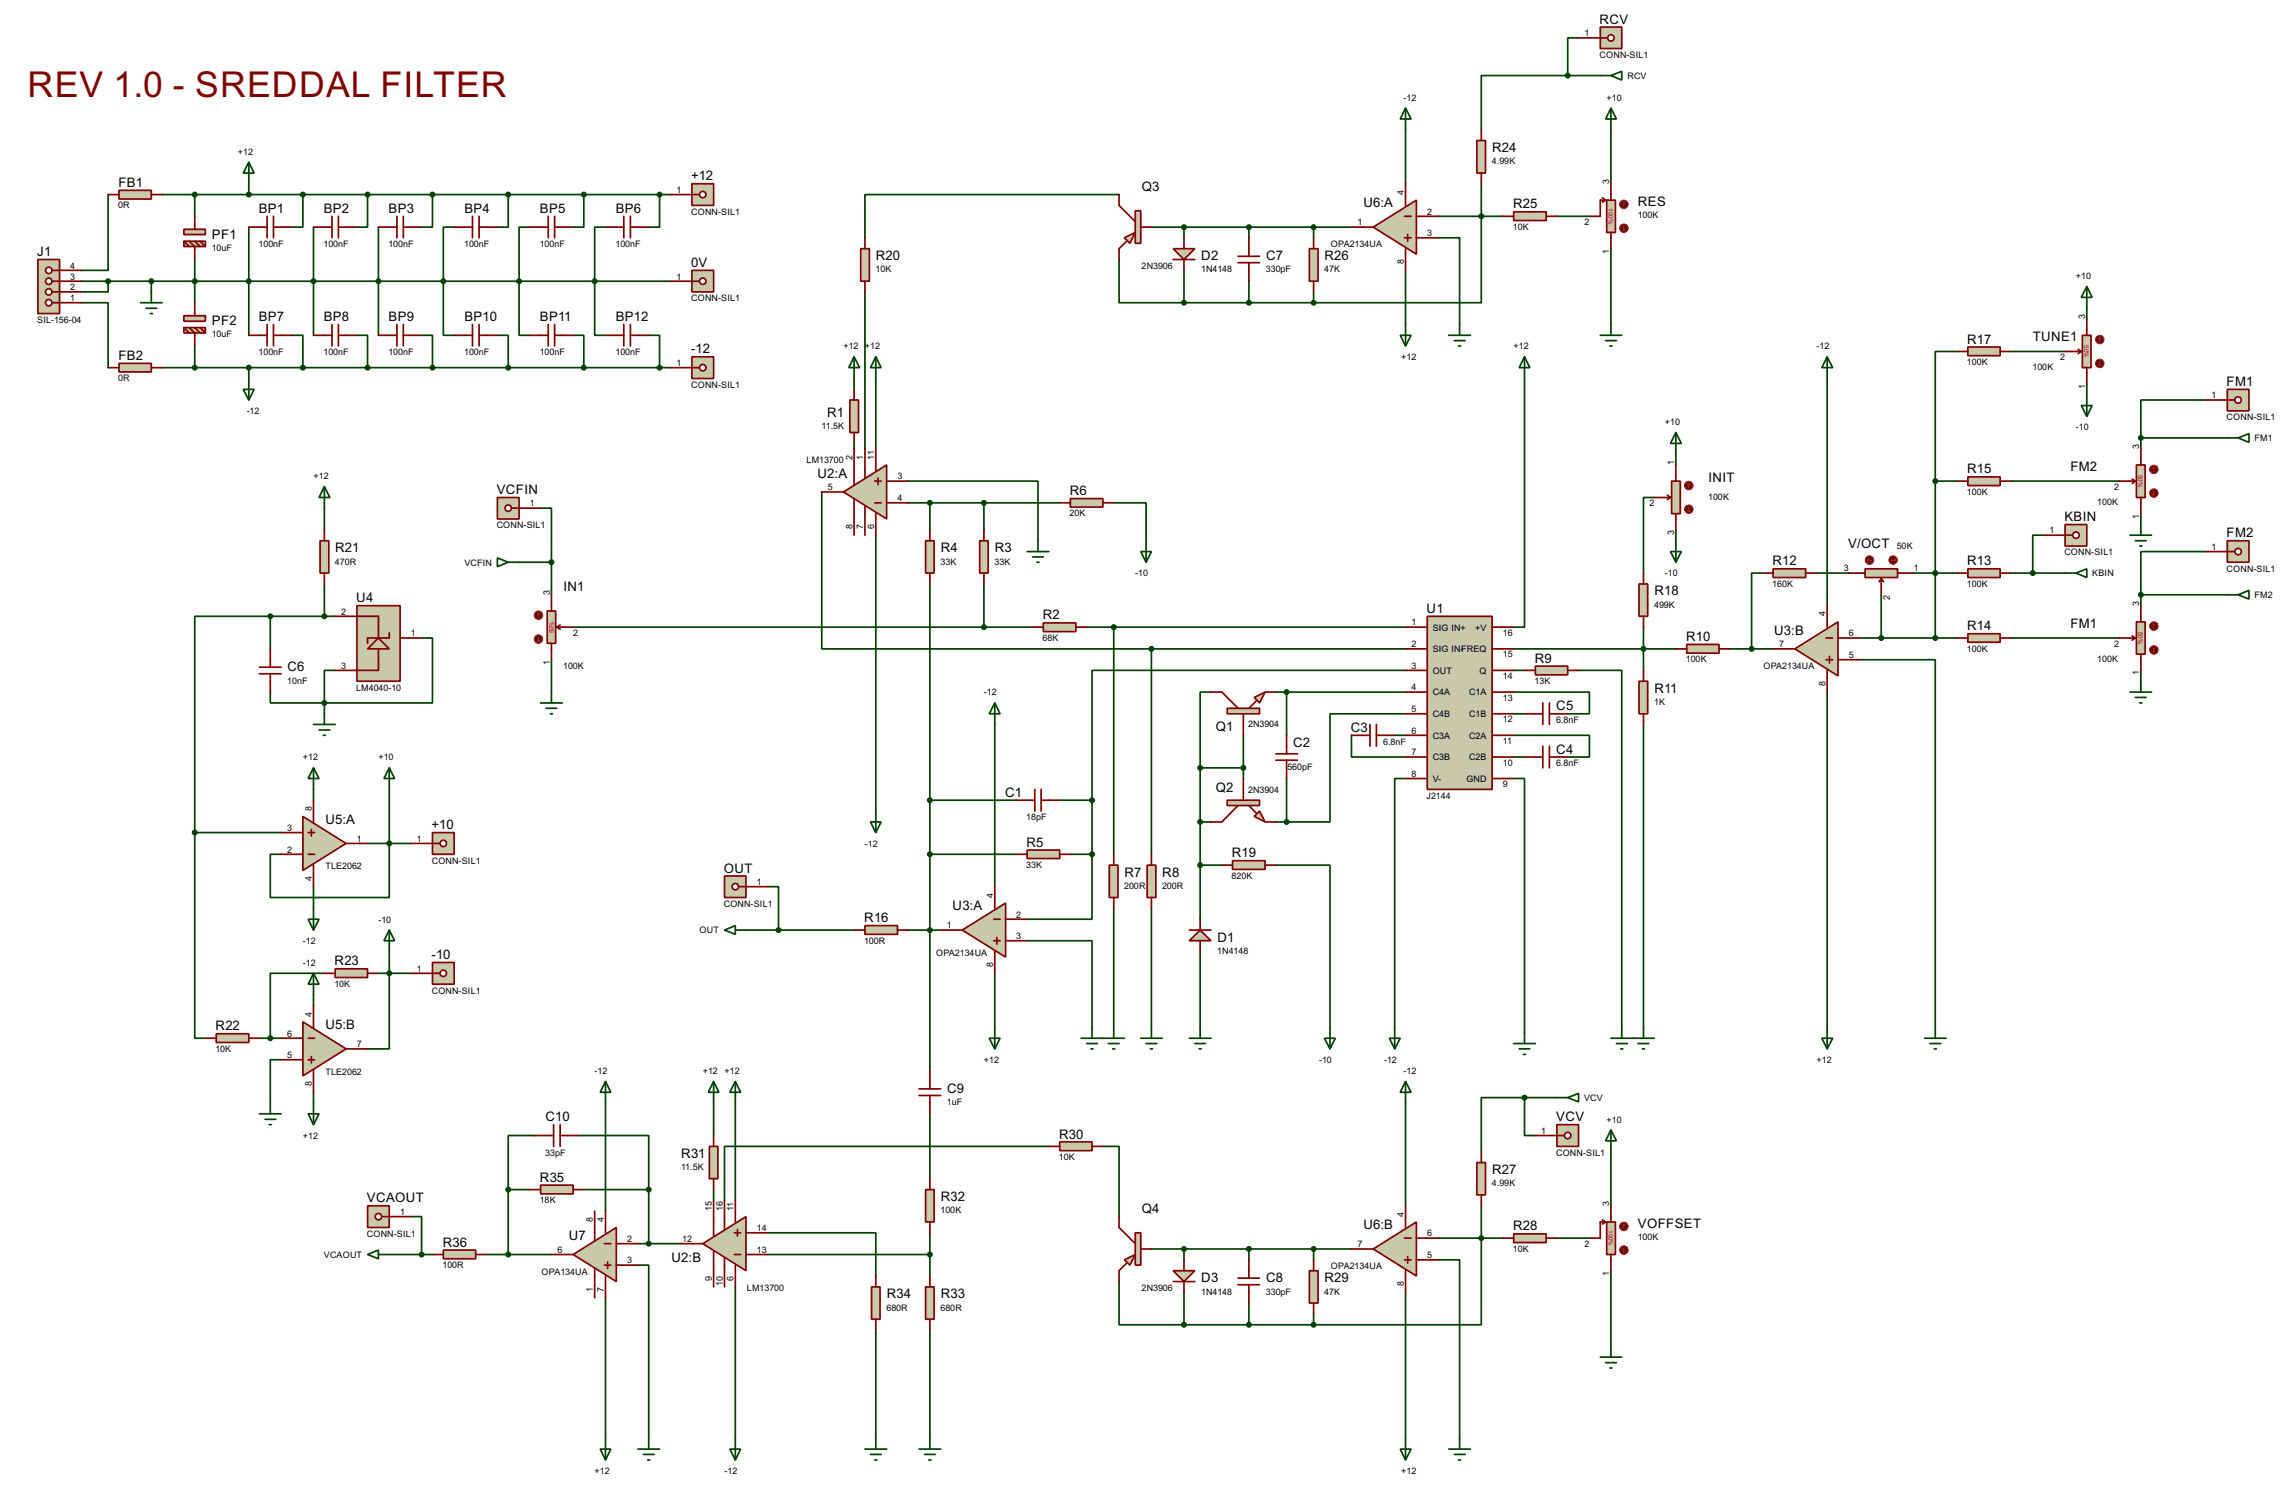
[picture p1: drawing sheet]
<svg xmlns="http://www.w3.org/2000/svg" width="539mm" height="351mm" viewBox="0 0 539 351" stroke-linecap="round" stroke-linejoin="round" font-family="sans-serif">
<defs><g id="words">
<text font-size="9.4" fill="#800000" x="6.5" y="22.9">REV 1.0 - SREDDAL FILTER</text>
<g font-size="3.5">
<text x="375.8" y="5.6">RCV</text>
<text x="350.6" y="35.7">R24</text>
<text x="27.8" y="43.9">FB1</text>
<text x="162.4" y="42.3">+12</text>
<text x="268.3" y="44.9">Q3</text>
<text x="60.8" y="50">BP1</text>
<text x="76.1" y="50">BP2</text>
<text x="91.3" y="50">BP3</text>
<text x="109.1" y="50">BP4</text>
<text x="126.9" y="50">BP5</text>
<text x="144.7" y="50">BP6</text>
<text x="320.3" y="48.7">U6:A</text>
<text x="355.5" y="49">R25</text>
<text x="384.8" y="48.4">RES</text>
<text x="49.8" y="56.1">PF1</text>
<text x="8.8" y="60.2">J1</text>
<text x="162.4" y="62.7">0V</text>
<text x="205.8" y="61.1">R20</text>
<text x="282.2" y="61.1">D2</text>
<text x="297.5" y="61.1">C7</text>
<text x="311.2" y="61.1">R26</text>
<text x="49.8" y="76.3">PF2</text>
<text x="60.8" y="75.4">BP7</text>
<text x="76.1" y="75.4">BP8</text>
<text x="91.3" y="75.4">BP9</text>
<text x="109.1" y="75.4">BP10</text>
<text x="126.9" y="75.4">BP11</text>
<text x="144.7" y="75.4">BP12</text>
<text x="162.4" y="83">-12</text>
<text x="462.2" y="80.7">R17</text>
<text x="477.6" y="80.2">TUNE1</text>
<text x="27.8" y="84.6">FB2</text>
<text x="523.1" y="90.7">FM1</text>
<text x="194.3" y="98">R1</text>
<text x="192.1" y="112.2">U2:A</text>
<text x="401.4" y="113.2">INIT</text>
<text x="462.2" y="111.2">R15</text>
<text x="486.4" y="110.7">FM2</text>
<text x="116.7" y="116.1">VCFIN</text>
<text x="251.3" y="116.3">R6</text>
<text x="485" y="122.4">KBIN</text>
<text x="78.8" y="129.7">R21</text>
<text x="221" y="129.7">R4</text>
<text x="233.7" y="129.7">R3</text>
<text x="434.2" y="128.7">V/OCT</text>
<text x="523.1" y="126.2">FM2</text>
<text x="416.4" y="132.8">R12</text>
<text x="462.2" y="132.8">R13</text>
<text x="83.7" y="141.5">U4</text>
<text x="132.4" y="138.9">IN1</text>
<text x="335.2" y="143.9">U1</text>
<text x="388.7" y="139.8">R18</text>
<text x="245" y="145.5">R2</text>
<text x="416.8" y="149.1">U3:B</text>
<text x="462.2" y="148.1">R14</text>
<text x="486.4" y="147.5">FM1</text>
<text x="360.6" y="155.7">R9</text>
<text x="396.1" y="150.6">R10</text>
<text x="67.6" y="157.7">C6</text>
<text x="365.6" y="166.9">C5</text>
<text x="388.7" y="162.7">R11</text>
<text x="285.6" y="171.6">Q1</text>
<text x="317.4" y="171.9">C3</text>
<text x="303.8" y="175.4">C2</text>
<text x="365.6" y="177">C4</text>
<text x="285.6" y="186">Q2</text>
<text x="236.1" y="187.2">C1</text>
<text x="76.5" y="193.5">U5:A</text>
<text x="101.4" y="194.7">+10</text>
<text x="241.2" y="198.9">R5</text>
<text x="289.4" y="201.4">R19</text>
<text x="170.1" y="205">OUT</text>
<text x="264.2" y="205.9">R7</text>
<text x="273.1" y="205.9">R8</text>
<text x="223.8" y="213.8">U3:A</text>
<text x="203.1" y="216.6">R16</text>
<text x="286" y="221.2">D1</text>
<text x="78.6" y="226.8">R23</text>
<text x="101.4" y="225.3">-10</text>
<text x="50.7" y="242">R22</text>
<text x="76.5" y="241.8">U5:B</text>
<text x="222.5" y="256.7">C9</text>
<text x="128.2" y="263.4">C10</text>
<text x="365.6" y="263.4">VCV</text>
<text x="248.8" y="267.4">R30</text>
<text x="160.1" y="272">R31</text>
<text x="350.6" y="275.8">R27</text>
<text x="126.9" y="277.6">R35</text>
<text x="86.2" y="282.4">VCAOUT</text>
<text x="221" y="282.1">R32</text>
<text x="268.3" y="285">Q4</text>
<text x="104" y="292.8">R36</text>
<text x="133.6" y="291.3">U7</text>
<text x="320.3" y="288.8">U6:B</text>
<text x="355.5" y="289">R28</text>
<text x="384.8" y="288.5">VOFFSET</text>
<text x="157.8" y="296.4">U2:B</text>
<text x="208.3" y="305">R34</text>
<text x="221" y="305">R33</text>
<text x="282.2" y="301.2">D3</text>
<text x="297.5" y="301.2">C8</text>
<text x="311.2" y="301.2">R29</text>
</g>
<g font-size="2.4">
<text x="372.3" y="8.5">1</text>
<text x="375.8" y="13.6">CONN-SIL1</text>
<text x="329.8" y="23.6">-12</text>
<text x="377.5" y="23.6">+10</text>
<text x="382.3" y="18.6">RCV</text>
<text x="55.9" y="36.3">+12</text>
<text x="350.5" y="38.6">4.99K</text>
<text x="158.9" y="45.3">1</text>
<text x="329.8" y="45.7" transform="rotate(-90 329.8 45.7)">4</text>
<text x="378.1" y="43.1" transform="rotate(-90 378.1 43.1)">3</text>
<text x="27.8" y="49">0R</text>
<text x="162.4" y="50.4">CONN-SIL1</text>
<text x="318.9" y="52.9">1</text>
<text x="335.3" y="50.4">2</text>
<text x="355.4" y="54">10K</text>
<text x="372.3" y="52.8">2</text>
<text x="384.8" y="51.3">100K</text>
<text x="49.8" y="58.9">10uF</text>
<text x="60.8" y="58.1">100nF</text>
<text x="76" y="58.1">100nF</text>
<text x="91.3" y="58.1">100nF</text>
<text x="109.1" y="58.1">100nF</text>
<text x="126.8" y="58.1">100nF</text>
<text x="144.6" y="58.1">100nF</text>
<text x="312.7" y="58.1">OPA2134UA</text>
<text x="335.3" y="55.4">3</text>
<text x="378.1" y="59.6" transform="rotate(-90 378.1 59.6)">1</text>
<text x="16.5" y="65.6">3</text>
<text x="16.5" y="63.1">4</text>
<text x="158.9" y="65.6">1</text>
<text x="205.7" y="64">10K</text>
<text x="268.2" y="63.1">2N3906</text>
<text x="282.2" y="64">1N4148</text>
<text x="297.4" y="64">330pF</text>
<text x="311.1" y="64">47K</text>
<text x="329.8" y="62.1" transform="rotate(-90 329.8 62.1)">8</text>
<text x="487.7" y="65.6">+10</text>
<text x="16.5" y="70.7">1</text>
<text x="16.5" y="68.1">2</text>
<text x="162.4" y="70.8">CONN-SIL1</text>
<text x="8.7" y="75.8">SIL-156-04</text>
<text x="489.9" y="74.9" transform="rotate(-90 489.9 74.9)">3</text>
<text x="49.8" y="79.3">10uF</text>
<text x="60.8" y="83.5">100nF</text>
<text x="76" y="83.5">100nF</text>
<text x="91.3" y="83.5">100nF</text>
<text x="109.1" y="83.5">100nF</text>
<text x="126.8" y="83.5">100nF</text>
<text x="144.6" y="83.5">100nF</text>
<text x="198.2" y="82.1">+12 +12</text>
<text x="355.6" y="82.1">+12</text>
<text x="426.8" y="82.1">-12</text>
<text x="27.8" y="89.6">0R</text>
<text x="158.9" y="86">1</text>
<text x="329.2" y="84.6">+12</text>
<text x="462.1" y="85.7">100K</text>
<text x="477.5" y="86.9">100K</text>
<text x="484" y="84.6">2</text>
<text x="162.4" y="91.1">CONN-SIL1</text>
<text x="489.9" y="91.3" transform="rotate(-90 489.9 91.3)">1</text>
<text x="519.6" y="93.6">1</text>
<text x="58" y="97.3">-12</text>
<text x="193" y="100.9">11.5K</text>
<text x="391.2" y="99.9">+10</text>
<text x="487.7" y="101.1">-10</text>
<text x="523.1" y="98.7">CONN-SIL1</text>
<text x="200.3" y="108" transform="rotate(-90 200.3 108)">2</text>
<text x="202.8" y="108" transform="rotate(-90 202.8 108)">1</text>
<text x="205.3" y="108" transform="rotate(-90 205.3 108)">11</text>
<text x="502.6" y="105.4" transform="rotate(-90 502.6 105.4)">3</text>
<text x="529.6" y="103.7">FM1</text>
<text x="73.7" y="112.6">+12</text>
<text x="189.5" y="108.9">LM13700</text>
<text x="210.9" y="112.6">3</text>
<text x="393.3" y="109.2" transform="rotate(-90 393.3 109.2)">1</text>
<text x="124.5" y="119">1</text>
<text x="194.5" y="115.1">5</text>
<text x="210.9" y="117.7">4</text>
<text x="387.5" y="118.9">2</text>
<text x="401.3" y="117.4">100K</text>
<text x="462.1" y="116.3">100K</text>
<text x="492.7" y="118.6">100K</text>
<text x="496.7" y="115">2</text>
<text x="116.7" y="124.1">CONN-SIL1</text>
<text x="200.3" y="124.4" transform="rotate(-90 200.3 124.4)">8</text>
<text x="202.8" y="124.4" transform="rotate(-90 202.8 124.4)">7</text>
<text x="205.4" y="124.3" transform="rotate(-90 205.4 124.3)">6</text>
<text x="251.3" y="121.3">20K</text>
<text x="393.3" y="125.6" transform="rotate(-90 393.3 125.6)">3</text>
<text x="481.5" y="125.3">1</text>
<text x="502.6" y="121.8" transform="rotate(-90 502.6 121.8)">1</text>
<text x="445.6" y="129.1">50K</text>
<text x="485" y="130.5">CONN-SIL1</text>
<text x="519.6" y="129.1">1</text>
<text x="78.7" y="132.6">470R</text>
<text x="109.1" y="132.9">VCFIN</text>
<text x="221" y="132.6">33K</text>
<text x="233.7" y="132.6">33K</text>
<text x="266.7" y="135.4">-10</text>
<text x="391.2" y="135.4">-10</text>
<text x="416.4" y="137.9">160K</text>
<text x="433.2" y="134.2">3</text>
<text x="449.6" y="134.2">1</text>
<text x="462.1" y="137.9">100K</text>
<text x="491.5" y="135.4">KBIN</text>
<text x="523.1" y="134.3">CONN-SIL1</text>
<text x="129.2" y="139.7" transform="rotate(-90 129.2 139.7)">3</text>
<text x="388.6" y="142.8">499K</text>
<text x="444" y="140.9" transform="rotate(-90 444 140.9)">2</text>
<text x="502.6" y="142.3" transform="rotate(-90 502.6 142.3)">3</text>
<text x="529.6" y="140.5">FM2</text>
<text x="80.2" y="144.4">2</text>
<text x="96.6" y="149.5">1</text>
<text x="134.7" y="149.3">2</text>
<text x="331.6" y="146.9">1</text>
<text x="336.6" y="148.1">SIG IN+</text>
<text x="346.6" y="148.1">+V</text>
<text x="353.1" y="149.3">16</text>
<text x="428.9" y="144.8" transform="rotate(-90 428.9 144.8)">4</text>
<text x="434.4" y="149.5">6</text>
<text x="244.9" y="150.6">68K</text>
<text x="331.6" y="152">2</text>
<text x="336.6" y="153.2">SIG IN-FREQ</text>
<text x="353.1" y="154.4">15</text>
<text x="396.1" y="155.6">100K</text>
<text x="418" y="152">7</text>
<text x="434.4" y="154.5">5</text>
<text x="462.1" y="153.1">100K</text>
<text x="492.7" y="155.5">100K</text>
<text x="496.7" y="151.9">2</text>
<text x="67.5" y="160.6">10nF</text>
<text x="80.2" y="157.1">3</text>
<text x="129.2" y="156.1" transform="rotate(-90 129.2 156.1)">1</text>
<text x="132.3" y="157.2">100K</text>
<text x="331.6" y="157.1">3</text>
<text x="336.6" y="158.3">OUT</text>
<text x="347.6" y="158.3">Q</text>
<text x="353.1" y="159.5">14</text>
<text x="360.5" y="160.7">13K</text>
<text x="414.3" y="157.2">OPA2134UA</text>
<text x="428.9" y="161.2" transform="rotate(-90 428.9 161.2)">8</text>
<text x="502.6" y="158.6" transform="rotate(-90 502.6 158.6)">1</text>
<text x="83.7" y="162.2">LM4040-10</text>
<text x="231.2" y="163.4">-12</text>
<text x="331.6" y="162.2">4</text>
<text x="331.6" y="167.2">5</text>
<text x="336.6" y="163.4">C4A</text>
<text x="345.1" y="163.4">C1A</text>
<text x="353.1" y="164.6">13</text>
<text x="388.6" y="165.6">1K</text>
<text x="293.2" y="170.7">2N3904</text>
<text x="331.6" y="172.3">6</text>
<text x="336.6" y="168.5">C4B</text>
<text x="336.6" y="173.5">C3A</text>
<text x="345.1" y="168.5">C1B</text>
<text x="345.1" y="173.5">C2A</text>
<text x="353.1" y="169.7">12</text>
<text x="365.6" y="169.9">6.8nF</text>
<text x="71.2" y="178.6">+12</text>
<text x="88.9" y="178.6">+10</text>
<text x="325" y="174.9">6.8nF</text>
<text x="331.6" y="177.4">7</text>
<text x="336.6" y="178.6">C3B</text>
<text x="345.1" y="178.6">C2B</text>
<text x="353.1" y="174.7">11</text>
<text x="353.1" y="179.8">10</text>
<text x="302.5" y="180.9">560pF</text>
<text x="331.6" y="182.5">8</text>
<text x="336.6" y="183.7">V-</text>
<text x="344.5" y="183.7">GND</text>
<text x="353.1" y="184.9">9</text>
<text x="365.6" y="180">6.8nF</text>
<text x="73.2" y="190.5" transform="rotate(-90 73.2 190.5)">8</text>
<text x="293.2" y="186.4">2N3904</text>
<text x="335.1" y="187.6">J2144</text>
<text x="67.5" y="195.2">3</text>
<text x="83.9" y="197.7">1</text>
<text x="97.9" y="197.7">1</text>
<text x="241.1" y="192.7">18pF</text>
<text x="67.5" y="200.3">2</text>
<text x="101.4" y="202.8">CONN-SIL1</text>
<text x="203.2" y="198.9">-12</text>
<text x="241.1" y="203.9">33K</text>
<text x="73.3" y="206.9" transform="rotate(-90 73.3 206.9)">4</text>
<text x="76.4" y="204.1">TLE2062</text>
<text x="177.8" y="207.9">1</text>
<text x="264.1" y="208.8">200R</text>
<text x="273" y="208.8">200R</text>
<text x="289.4" y="206.4">820K</text>
<text x="170" y="213">CONN-SIL1</text>
<text x="233.3" y="210.8" transform="rotate(-90 233.3 210.8)">4</text>
<text x="238.8" y="215.5">2</text>
<text x="71.2" y="221.8">-12</text>
<text x="88.9" y="216.7">-10</text>
<text x="164.3" y="219.3">OUT</text>
<text x="203" y="221.7">100R</text>
<text x="222.4" y="218.1">1</text>
<text x="238.8" y="220.6">3</text>
<text x="71.2" y="226.9">-12</text>
<text x="219.9" y="224.5">OPA2134UA</text>
<text x="233.3" y="227.2" transform="rotate(-90 233.3 227.2)">8</text>
<text x="286" y="224.1">1N4148</text>
<text x="78.6" y="231.8">10K</text>
<text x="97.9" y="228.2">1</text>
<text x="101.4" y="233.4">CONN-SIL1</text>
<text x="73.2" y="238.8" transform="rotate(-90 73.2 238.8)">4</text>
<text x="67.5" y="243.5">6</text>
<text x="83.9" y="246">7</text>
<text x="50.6" y="247.1">10K</text>
<text x="67.5" y="248.5">5</text>
<text x="231.2" y="249.7">+12</text>
<text x="309.9" y="249.7">-10</text>
<text x="325.2" y="249.7">-12</text>
<text x="426.8" y="249.7">+12</text>
<text x="73.3" y="255.2" transform="rotate(-90 73.3 255.2)">8</text>
<text x="76.4" y="252.4">TLE2062</text>
<text x="139.7" y="252.3">-12</text>
<text x="165.1" y="252.3">+12 +12</text>
<text x="329.8" y="252.3">-12</text>
<text x="222.5" y="259.6">1uF</text>
<text x="372.1" y="258.6">VCV</text>
<text x="377.5" y="263.7">+10</text>
<text x="71.2" y="267.5">+12</text>
<text x="362.1" y="266.3">1</text>
<text x="128.1" y="271.5">33pF</text>
<text x="160" y="274.9">11.5K</text>
<text x="248.8" y="272.5">10K</text>
<text x="365.6" y="271.5">CONN-SIL1</text>
<text x="350.5" y="278.7">4.99K</text>
<text x="94" y="285.4">1</text>
<text x="126.8" y="282.6">18K</text>
<text x="139.3" y="287" transform="rotate(-90 139.3 287)">8</text>
<text x="141.8" y="287" transform="rotate(-90 141.8 287)">4</text>
<text x="167.3" y="284.5" transform="rotate(-90 167.3 284.5)">15</text>
<text x="169.8" y="284.5" transform="rotate(-90 169.8 284.5)">16</text>
<text x="172.4" y="284.5" transform="rotate(-90 172.4 284.5)">11</text>
<text x="221" y="285">100K</text>
<text x="329.8" y="285.8" transform="rotate(-90 329.8 285.8)">4</text>
<text x="378.1" y="283.2" transform="rotate(-90 378.1 283.2)">3</text>
<text x="86.2" y="290.5">CONN-SIL1</text>
<text x="147.4" y="291.7">2</text>
<text x="160.3" y="291.7">12</text>
<text x="177.8" y="289.2">14</text>
<text x="318.9" y="293">7</text>
<text x="335.3" y="290.4">6</text>
<text x="372.3" y="292.8">2</text>
<text x="384.8" y="291.4">100K</text>
<text x="76.1" y="295.5">VCAOUT</text>
<text x="104" y="297.9">100R</text>
<text x="127.2" y="299.4">OPA134UA</text>
<text x="131" y="294.3">6</text>
<text x="147.4" y="296.8">3</text>
<text x="177.8" y="294.3">13</text>
<text x="312.7" y="298.1">OPA2134UA</text>
<text x="335.3" y="295.5">5</text>
<text x="355.4" y="294.1">10K</text>
<text x="378.1" y="299.6" transform="rotate(-90 378.1 299.6)">1</text>
<text x="139.3" y="303.4" transform="rotate(-90 139.3 303.4)">1</text>
<text x="141.9" y="303.4" transform="rotate(-90 141.9 303.4)">7</text>
<text x="167.2" y="300.9" transform="rotate(-90 167.2 300.9)">9</text>
<text x="169.8" y="302" transform="rotate(-90 169.8 302)">10</text>
<text x="172.3" y="300.9" transform="rotate(-90 172.3 300.9)">6</text>
<text x="175.5" y="303.2">LM13700</text>
<text x="268.2" y="303.2">2N3906</text>
<text x="282.2" y="304.1">1N4148</text>
<text x="297.4" y="304.1">330pF</text>
<text x="311.1" y="304.1">47K</text>
<text x="329.8" y="302.1" transform="rotate(-90 329.8 302.1)">8</text>
<text x="208.3" y="307.9">680R</text>
<text x="221" y="307.9">680R</text>
<text x="139.7" y="346.3">+12</text>
<text x="170.2" y="346.3">-12</text>
<text x="329.2" y="346.3">+12</text>
</g>
<g font-size="1.7" fill="#c00000">
<text x="377.9" y="49" transform="rotate(90 377.9 49)">100%</text>
<text x="489.7" y="81.1" transform="rotate(90 489.7 81.1)">50%</text>
<text x="502.4" y="111.6" transform="rotate(90 502.4 111.6)">50%</text>
<text x="130.2" y="148.8" transform="rotate(-90 130.2 148.8)">50%</text>
<text x="502.4" y="148.4" transform="rotate(90 502.4 148.4)">50%</text>
<text x="377.9" y="289" transform="rotate(90 377.9 289)">100%</text>
</g>
</g></defs>
<g fill="none" stroke="#004000" stroke-width=".4">
<path d="M368.3 17.8h-20.3v12.7M368.3 17.8h7.7M370.9 8.9h-2.6v8.9M58.5 38.1l1.2 2.6h-2.5zM58.5 38.1v7.6M330.2 30.5v12.7M378.5 30.5v12.7M25.4 45.7v17.8h-6.3M38.1 45.7h119.4M45.8 45.7v5.1M58.5 53.4v25.4M71.2 45.7v7.7h-2.6"/>
<path d="M73.7 53.4v25.4M86.4 45.7v7.7h-2.5M88.9 53.4v25.4M101.6 45.7v7.7h-2.5M106.7 53.4h-2.5v25.4h2.5M119.4 45.7v7.7h-2.5M124.5 53.4h-2.5v25.4h2.5M137.2 45.7v7.7h-2.5M142.3 53.4h-2.6v25.4h2.6M155 45.7v7.7h-2.6M262.9 45.7h-59.7v10.2M270.5 53.4h47"/>
<path d="M278.2 53.4v2.5M293.4 53.4v2.5M308.6 53.4v2.5M337.9 55.9h5v20.3M337.9 50.8h15.2M348 43.2v27.9h-39.4M365.8 50.8h7.6M378.5 58.4v17.8M19.1 71.1h6.3v15.3M19.1 66.1h138.4M25.4 66.1v2.5h-6.3M33.1 71.1h5"/>
<path d="M34.3 72.4h2.6M35.3 73.7h.5M35.6 66.1v5M45.8 61v10.1M68.6 78.8h2.6v7.6M83.9 78.8h2.5v7.6M99.1 78.8h2.5v7.6M116.9 78.8h2.5v7.6M134.7 78.8h2.5v7.6M152.4 78.8h2.6v7.6M203.2 68.6v36.8M262.9 61v10.1h15.3"/>
<path d="M278.2 63.5v7.6M278.2 71.1h30.4M293.4 66.1v5M308.6 68.6v2.5M330.2 63.5v12.7M490.3 72.4v2.5M38.1 86.4h119.4M45.8 81.3v5.1M57.2 91.5h2.5l-1.2 2.5zM58.5 86.4v7.6M200.7 88.9v2.6M205.8 88.9v16.5"/>
<path d="M358.2 88.9v58.4h-2.6M429.3 88.9v53.4M459.8 82.6h-5.1v30.4M472.5 82.6h12.7M490.3 90.2v2.5M518.2 94h-15.2v8.9M76.2 119.4v5.1M127 119.4h2.6v12.7M193.1 115.6v36.8h77.4M200.7 104.2v1.2M213.4 113h30.5v14M213.4 118.1h35.6"/>
<path d="M218.5 118.1v6.4M231.2 118.1v6.4M261.7 118.1h7.6v8.9M388.7 116.9h-2.6v17.7M393.7 106.7v2.5M454.7 113v36.9M454.7 113h5.1M472.5 113h25.4M503 102.9v2.5M503 102.9h20.3M76.2 137.2v7.6M122 132.1h7.6"/>
<path d="M129.6 132.1v7.6M205.8 125.7v64.8M218.5 137.2v114.3M231.2 137.2v10.1M393.7 124.5v2.5M414.1 134.6h-2.6v17.8M426.8 134.6h7.6M442 139.7v10.2M449.6 134.6h10.2M472.5 134.6h12.7M480.1 125.7h-2.5v8.9M503 120.7v2.5"/>
<path d="M503 139.7v2.6M503 139.7h20.3M518.2 129.6h-15.2v10.1M63.5 144.8h-17.7v50.8M63.5 144.8h15.3M63.5 144.8v7.6M78.8 157.5h-2.6v7.6M99.1 149.9h2.5v15.2h-25.4M129.6 155v7.6M134.7 147.3h107.9M255.3 147.3h74.9M261.7 147.3v53.4"/>
<path d="M270.5 152.4h59.7M270.5 152.4v48.3M330.2 157.5h-73.6v30.5M355.6 157.5h2.6M355.6 152.4h38.1M370.9 157.5h10.1v83.8M386.1 147.3v10.2M406.4 152.4h10.2M436.9 155h17.8v86.3M436.9 149.9h22.9M472.5 149.9h25.4M503 157.5v2.5"/>
<path d="M63.5 162.6v2.5h12.7M76.2 165.1v2.6M233.7 170.2v38.1M284.5 162.6h-2.5v17.8M292.1 172.7v10.2M299.8 162.6h30.4M302.3 162.6v10.1M317.5 172.7v5.1h12.7M327.7 172.7h2.5M330.2 167.7h-17.7v25.4h-10.2M355.6 172.7h17.8v5.1h-5.1M355.6 162.6h17.8v5.1h-5.1"/>
<path d="M355.6 177.8h2.6M355.6 167.7h2.6M386.1 170.2v71.1M429.3 162.6v78.7M45.8 195.6v48.3h2.5M45.8 195.6h20.3M73.7 185.4v2.6M86.4 198.1h10.2M91.5 185.4v25.4h-28v-10.1h2.6M218.5 188h20.3M249 188h7.6M256.6 188v12.7"/>
<path d="M282 193.1h2.5M282 180.4h10.1M282 180.4v35.5M299.8 193.1h2.5M302.3 182.9v10.2M330.2 182.9h-2.5v58.4M355.6 182.9h2.6v59.7M73.7 208.3v5.1M175.3 218.5h25.4M180.4 208.3h2.5v10.2M213.4 218.5h7.6M218.5 200.7h20.3"/>
<path d="M251.5 200.7h5.1M256.6 200.7v15.2h-15.3M261.7 213.4v27.9M270.5 213.4v27.9M282 203.2h5.1M299.8 203.2h12.7v38.1M73.7 233.7v2.5M76.2 228.6h-12.7v15.3M88.9 228.6h7.7M91.5 223.5v22.9h-5.1M233.7 228.6v12.7M241.3 221h15.3v20.3"/>
<path d="M282 223.5v17.8M61 243.9h5.1M66.1 248.9h-2.6v10.2M73.7 256.6v2.5M142.3 259.1v25.4M167.7 259.1v7.6M172.8 259.1v22.9M330.2 259.1v24.1M358.2 257.8h-10.2v12.7M358.2 257.8v8.9h2.5M358.2 257.8h7.6M119.4 279.4h5.1"/>
<path d="M119.4 279.4v15.3M125.8 266.7h-6.4v12.7M135.9 266.7h16.5v12.7M137.2 279.4h15.2M152.4 279.4v12.7M167.7 279.4v2.6M218.5 261.6v15.3M246.4 269.3h-76.2v12.7M259.1 269.3h3.8v16.5M378.5 270.5v12.7M91.5 294.7h10.1M96.6 285.8h2.5v8.9"/>
<path d="M114.3 294.7h15.3M149.9 297.2h2.5v40.6M149.9 292.1h10.2M180.4 289.6h25.4v10.1M180.4 294.7h38.1M218.5 289.6v10.1M270.5 293.4h47M278.2 293.4v2.5M293.4 293.4v2.5M308.6 293.4v2.5M337.9 295.9h5v41.9M337.9 290.8h15.2"/>
<path d="M348 283.2v28h-39.4M365.8 290.8h7.6M378.5 298.5v17.7M142.3 304.8v33M172.8 302.3v35.5M205.8 312.4v25.4M218.5 312.4v25.4M262.9 301v10.2h15.3M278.2 303.5v7.7M278.2 311.2h30.4M293.4 306.1v5.1M308.6 308.6v2.6"/>
<path d="M330.2 303.5v34.3"/>
</g>
<path d="M28 44.7h7.6v2.1h-7.6z" fill="#c8c8aa" stroke="#800000" stroke-width=".4"/>
<path d="M25.4 45.7h2.6M35.6 45.7h2.5" fill="none" stroke="#800000" stroke-width=".4"/>
<path d="M28 85.4h7.6v2h-7.6z" fill="#c8c8aa" stroke="#800000" stroke-width=".4"/>
<path d="M25.4 86.4h2.6M35.6 86.4h2.5" fill="none" stroke="#800000" stroke-width=".4"/>
<path d="M8.9 61h5.1v12.7h-5.1z" fill="#c8c8aa" stroke="#800000" stroke-width=".4"/>
<path d="M12.2 71.1h1.8" fill="none" stroke="#800000" stroke-width=".4"/>
<circle cx="11.4" cy="68.6" r=".75" fill="#feffff" stroke="#800000" stroke-width=".4"/>
<path d="M12.2 68.6h1.8" fill="none" stroke="#800000" stroke-width=".4"/>
<circle cx="11.4" cy="66.1" r=".75" fill="#feffff" stroke="#800000" stroke-width=".4"/>
<path d="M12.2 66.1h1.8" fill="none" stroke="#800000" stroke-width=".4"/>
<circle cx="11.4" cy="63.5" r=".75" fill="#feffff" stroke="#800000" stroke-width=".4"/>
<path d="M12.2 63.5h1.8" fill="none" stroke="#800000" stroke-width=".4"/>
<circle cx="11.4" cy="71.1" r=".75" fill="#feffff" stroke="#800000" stroke-width=".4"/>
<path d="M14 71.1h5.1M14 68.6h5.1M14 66.1h5.1M14 63.5h5.1" fill="none" stroke="#800000" stroke-width=".4"/>
<g fill="#c8c8aa" stroke="#800000" stroke-width=".4">
<path d="M43.2 53.9h5.1v1.2h-5.1z"/>
<path d="M43.2 56.7h5.1v1.2h-5.1z"/>
</g>
<path d="M43.2 56.7l1.3 1.2M44.5 56.7l1.3 1.2v3.1M45.8 50.8v3.1M45.8 56.7l1.2 1.2M47 56.7l1.3 1.2" fill="none" stroke="#800000" stroke-width=".4"/>
<g fill="#004000" stroke="#004000" stroke-width=".4">
<circle cx="45.7" cy="45.7" r=".5"/>
<circle cx="45.7" cy="66.1" r=".5"/>
</g>
<g fill="#c8c8aa" stroke="#800000" stroke-width=".4">
<path d="M43.2 74.2h5.1v1.3h-5.1z"/>
<path d="M43.2 77h5.1v1.2h-5.1z"/>
</g>
<g fill="none" stroke="#800000" stroke-width=".4">
<path d="M58.5 53.4h4.3M62.8 50.8v5.1M64.3 50.8v5.1M64.3 53.4h4.3M73.7 53.4h4.3M78 50.8v5.1M79.5 53.4h4.4M79.5 50.8v5.1M88.9 53.4h4.4M93.3 50.8v5.1M94.8 53.4h4.3M94.8 50.8v5.1"/>
<path d="M43.2 77l1.3 1.2M44.5 77l1.3 1.2v3.1M45.8 71.1v3.1M45.8 77l1.2 1.2M47 77l1.3 1.2M58.5 78.8h4.3M62.8 76.2v5.1M64.3 76.2v5.1M64.3 78.8h4.3M73.7 78.8h4.3M78 76.2v5.1M79.5 76.2v5.1"/>
<path d="M79.5 78.8h4.4M88.9 78.8h4.4M93.3 76.2v5.1M94.8 76.2v5.1M94.8 78.8h4.3"/>
</g>
<g fill="#004000" stroke="#004000" stroke-width=".4">
<circle cx="45.7" cy="86.4" r=".5"/>
<circle cx="88.9" cy="66.1" r=".5"/>
<circle cx="73.6" cy="66.1" r=".5"/>
<circle cx="58.4" cy="66.1" r=".5"/>
<circle cx="58.4" cy="45.7" r=".5"/>
<circle cx="71.1" cy="45.7" r=".5"/>
<circle cx="86.3" cy="45.7" r=".5"/>
<circle cx="101.6" cy="45.7" r=".5"/>
<circle cx="86.3" cy="86.4" r=".5"/>
<circle cx="101.6" cy="86.4" r=".5"/>
<circle cx="58.4" cy="86.4" r=".5"/>
<circle cx="71.1" cy="86.4" r=".5"/>
<circle cx="35.5" cy="66.1" r=".5"/>
</g>
<path d="M335.3 144.8h15.3v40.6h-15.3z" fill="#c8c8aa" stroke="#800000" stroke-width=".4"/>
<g fill="none" stroke="#800000" stroke-width=".4">
<path d="M330.2 147.3h5.1M330.2 152.4h5.1M330.2 157.5h5.1M350.6 147.3h5M350.6 152.4h5M350.6 157.5h5M330.2 162.6h5.1M330.2 167.7h5.1M330.2 172.7h5.1M330.2 177.8h5.1M350.6 162.6h5M350.6 167.7h5"/>
<path d="M350.6 172.7h5M350.6 177.8h5M330.2 182.9h5.1M350.6 182.9h5"/>
</g>
<path d="M198.2 115.6l10.1-6.4v12.7z" fill="#c8c8aa" stroke="#800000" stroke-width=".4"/>
<path d="M193.1 115.6h5.1M200.7 105.4v8.4M200.7 117.4v8.3M203.2 105.4v6.9M203.2 118.9v6.8M205.5 118.1h1.5M205.5 113h1.5M205.8 105.4v5.1M206.3 112.3v1.5M208.3 118.1h5.1M208.3 113h5.1M205.8 120.7v5" fill="none" stroke="#800000" stroke-width=".4"/>
<path d="M205.8 83.8l1.2 2.6h-2.5zM205.8 83.8v5.1M204.5 193.1h2.5l-1.2 2.5zM205.8 190.5v5.1" fill="none" stroke="#004000" stroke-width=".4"/>
<path d="M199.7 94h2v7.6h-2z" fill="#c8c8aa" stroke="#800000" stroke-width=".4"/>
<path d="M200.7 91.5v2.5M200.7 101.6v2.6" fill="none" stroke="#800000" stroke-width=".4"/>
<path d="M358.2 83.8l1.2 2.6h-2.5zM358.2 83.8v5.1M241.3 129.6h5.1M242.6 130.8h2.5M243.6 132.1h.5M243.9 127v2.6" fill="none" stroke="#004000" stroke-width=".4"/>
<path d="M245.1 146.3h7.7v2.1h-7.7z" fill="#c8c8aa" stroke="#800000" stroke-width=".4"/>
<path d="M242.6 147.3h2.5M252.8 147.3h2.5" fill="none" stroke="#800000" stroke-width=".4"/>
<path d="M230.2 127h2v7.6h-2z" fill="#c8c8aa" stroke="#800000" stroke-width=".4"/>
<path d="M231.2 124.5v2.5M231.2 134.6v2.6" fill="none" stroke="#800000" stroke-width=".4"/>
<path d="M217.5 127h2v7.6h-2z" fill="#c8c8aa" stroke="#800000" stroke-width=".4"/>
<path d="M218.5 124.5v2.5M218.5 134.6v2.6" fill="none" stroke="#800000" stroke-width=".4"/>
<path d="M116.9 131.1l2.5 1-2.5 1zM119.4 132.1h2.6" fill="none" stroke="#004000" stroke-width=".4"/>
<path d="M241.3 199.7h7.7v2h-7.7z" fill="#c8c8aa" stroke="#800000" stroke-width=".4"/>
<path d="M238.8 188h4.3M243.1 185.4v5.1M244.6 185.4v5.1M244.6 188h4.4M238.8 200.7h2.5M249 200.7h2.5" fill="none" stroke="#800000" stroke-width=".4"/>
<circle cx="218.4" cy="200.7" r=".5" fill="#004000" stroke="#004000" stroke-width=".4"/>
<path d="M233.7 165.1l1.3 2.6h-2.6zM233.7 165.1v5.1M232.4 243.9h2.6l-1.3 2.5zM233.7 241.3v5.1M254 243.9h5.1M255.3 245.1h2.5M256.3 246.4h.5M256.6 241.3v2.6" fill="none" stroke="#004000" stroke-width=".4"/>
<path d="M251.5 117.1h7.6v2h-7.6z" fill="#c8c8aa" stroke="#800000" stroke-width=".4"/>
<path d="M249 118.1h2.5M259.1 118.1h2.6M299.8 178.6h5M299.8 177.1h5M302.3 172.7v4.4M302.3 178.6v4.3M317.5 172.7h4.4M321.9 170.2v5.1M323.4 170.2v5.1M323.4 172.7h4.3" fill="none" stroke="#800000" stroke-width=".4"/>
<path d="M326.4 243.9h2.6l-1.3 2.5zM327.7 241.3v5.1" fill="none" stroke="#004000" stroke-width=".4"/>
<path d="M260.6 203.2h2.1v7.6h-2.1z" fill="#c8c8aa" stroke="#800000" stroke-width=".4"/>
<path d="M261.7 200.7v2.5M261.7 210.8v2.6" fill="none" stroke="#800000" stroke-width=".4"/>
<path d="M269.5 203.2h2.1v7.6h-2.1z" fill="#c8c8aa" stroke="#800000" stroke-width=".4"/>
<path d="M358.2 177.8h4.3M358.2 167.7h4.3M362.5 165.1v5.1M362.5 175.3v5.1M364 165.1v5.1M364 175.3v5.1M364 177.8h4.3M364 167.7h4.3M270.5 200.7v2.5M270.5 210.8v2.6" fill="none" stroke="#800000" stroke-width=".4"/>
<path d="M259.1 243.9h5.1M260.4 245.1h2.5M261.4 246.4h.5M261.7 241.3v2.6" fill="none" stroke="#004000" stroke-width=".4"/>
<path d="M360.7 156.5h7.6v2h-7.6z" fill="#c8c8aa" stroke="#800000" stroke-width=".4"/>
<path d="M358.2 157.5h2.5M368.3 157.5h2.6" fill="none" stroke="#800000" stroke-width=".4"/>
<path d="M396.3 151.4h7.6v2h-7.6z" fill="#c8c8aa" stroke="#800000" stroke-width=".4"/>
<path d="M393.7 152.4h2.6M403.9 152.4h2.5" fill="none" stroke="#800000" stroke-width=".4"/>
<path d="M385.1 160h2v7.7h-2z" fill="#c8c8aa" stroke="#800000" stroke-width=".4"/>
<path d="M386.1 157.5v2.5M386.1 167.7v2.5" fill="none" stroke="#800000" stroke-width=".4"/>
<path d="M416.6 133.6h7.6v2.1h-7.6z" fill="#c8c8aa" stroke="#800000" stroke-width=".4"/>
<path d="M414.1 134.6h2.5M424.2 134.6h2.6" fill="none" stroke="#800000" stroke-width=".4"/>
<path d="M462.3 133.6h7.6v2.1h-7.6z" fill="#c8c8aa" stroke="#800000" stroke-width=".4"/>
<path d="M459.8 134.6h2.5M469.9 134.6h2.6" fill="none" stroke="#800000" stroke-width=".4"/>
<path d="M462.3 148.9h7.6v2h-7.6z" fill="#c8c8aa" stroke="#800000" stroke-width=".4"/>
<path d="M459.8 149.9h2.5M469.9 149.9h2.6" fill="none" stroke="#800000" stroke-width=".4"/>
<g fill="#004000" stroke="#004000" stroke-width=".4">
<circle cx="454.6" cy="134.6" r=".5"/>
<circle cx="454.6" cy="149.9" r=".5"/>
</g>
<path d="M429.3 83.8l1.3 2.6h-2.6zM429.3 83.8v5.1M485.2 134.6h2.5M487.7 134.6l2.6-1v2.1zM428 243.9h2.6l-1.3 2.5zM429.3 241.3v5.1M452.2 243.9h5M453.4 245.1h2.6M454.4 246.4h.5M454.7 241.3v2.6" fill="none" stroke="#004000" stroke-width=".4"/>
<path d="M501.9 146.1h2.1v7.6h-2.1z" fill="#c8c8aa" stroke="#800000" stroke-width=".4"/>
<path d="M497.9 149.9h3.8M500.9 149.4l.8 .5M501.7 149.9l-.8 .5M503 142.3v3.8M503 153.7v3.8" fill="none" stroke="#800000" stroke-width=".4"/>
<circle cx="506" cy="147.1" r="1" fill="#400000" stroke="#f00" stroke-width=".23"/>
<path d="M506 146.6l.3 .2M506 146.6l-.3 .2M506 146.6v1" fill="none" stroke="#f00" stroke-width=".23"/>
<circle cx="506" cy="152.7" r="1" fill="#400000" stroke="#f00" stroke-width=".23"/>
<path d="M505.7 152.9l.3 .3M506 152.2v1M506.3 152.9l-.3 .3" fill="none" stroke="#f00" stroke-width=".23"/>
<path d="M523.3 139.7h2.5M525.8 139.7l2.6-1v2zM500.4 162.6h5.1M501.7 163.8h2.5M502.7 165.1h.5M503 160v2.6" fill="none" stroke="#004000" stroke-width=".4"/>
<path d="M501.9 109.2h2.1v7.7h-2.1z" fill="#c8c8aa" stroke="#800000" stroke-width=".4"/>
<path d="M497.9 113h3.8M500.9 112.5l.8 .5M501.7 113l-.8 .6M503 105.4v3.8M503 116.9v3.8" fill="none" stroke="#800000" stroke-width=".4"/>
<circle cx="506" cy="110.3" r="1" fill="#400000" stroke="#f00" stroke-width=".23"/>
<path d="M506 109.7l.3 .3M506 109.7l-.3 .3M506 109.7v1.1" fill="none" stroke="#f00" stroke-width=".23"/>
<circle cx="506" cy="115.8" r="1" fill="#400000" stroke="#f00" stroke-width=".23"/>
<path d="M505.7 116.1l.3 .2M506 115.3v1M506.3 116.1l-.3 .2" fill="none" stroke="#f00" stroke-width=".23"/>
<path d="M500.4 125.7h5.1M501.7 127h2.5M502.7 128.3h.5M503 123.2v2.5" fill="none" stroke="#004000" stroke-width=".4"/>
<path d="M462.3 112h7.6v2.1h-7.6z" fill="#c8c8aa" stroke="#800000" stroke-width=".4"/>
<path d="M459.8 113h2.5M469.9 113h2.6" fill="none" stroke="#800000" stroke-width=".4"/>
<path d="M523.3 102.9h2.5M525.8 102.9l2.6-1v2z" fill="none" stroke="#004000" stroke-width=".4"/>
<path d="M203.2 217.4h7.7v2.1h-7.7z" fill="#c8c8aa" stroke="#800000" stroke-width=".4"/>
<path d="M200.7 218.5h2.5M210.9 218.5h2.5" fill="none" stroke="#800000" stroke-width=".4"/>
<circle cx="218.4" cy="218.5" r=".5" fill="#004000" stroke="#004000" stroke-width=".4"/>
<path d="M170.2 218.5l2.6-1.1v2.1zM172.8 218.5h2.5" fill="none" stroke="#004000" stroke-width=".4"/>
<path d="M128.6 143.5h2v7.6h-2z" fill="#c8c8aa" stroke="#800000" stroke-width=".4"/>
<path d="M129.6 139.7v3.8M129.6 151.1v3.9M130.8 147.3l.8 .5M130.8 147.3h3.9M131.6 146.8l-.8 .5" fill="none" stroke="#800000" stroke-width=".4"/>
<circle cx="126.5" cy="144.5" r="1" fill="#400000" stroke="#f00" stroke-width=".23"/>
<path d="M126.5 144l-.2 .3M126.5 144l.3 .3M126.5 144v1" fill="none" stroke="#f00" stroke-width=".23"/>
<circle cx="126.5" cy="150.1" r="1" fill="#400000" stroke="#f00" stroke-width=".23"/>
<path d="M126.3 150.4l.2 .2M126.5 149.6v1M126.8 150.4l-.3 .2" fill="none" stroke="#f00" stroke-width=".23"/>
<circle cx="231.1" cy="147.3" r=".5" fill="#004000" stroke="#004000" stroke-width=".4"/>
<path d="M127 165.1h5.1M128.3 166.4h2.5M129.3 167.7h.5M129.6 162.6v2.5" fill="none" stroke="#004000" stroke-width=".4"/>
<path d="M462.3 81.5h7.6v2.1h-7.6z" fill="#c8c8aa" stroke="#800000" stroke-width=".4"/>
<path d="M459.8 82.6h2.5M469.9 82.6h2.6" fill="none" stroke="#800000" stroke-width=".4"/>
<path d="M489.2 78.8h2.1v7.6h-2.1z" fill="#c8c8aa" stroke="#800000" stroke-width=".4"/>
<path d="M490.3 74.9v3.9M485.2 82.6h3.8M488.2 82.1l.8 .5M489 82.6l-.8 .5M490.3 86.4v3.8" fill="none" stroke="#800000" stroke-width=".4"/>
<circle cx="493.3" cy="79.8" r="1" fill="#400000" stroke="#f00" stroke-width=".23"/>
<path d="M493.3 79.3l.3 .2M493.3 79.3l-.3 .2M493.3 79.3v1" fill="none" stroke="#f00" stroke-width=".23"/>
<circle cx="493.3" cy="85.4" r="1" fill="#400000" stroke="#f00" stroke-width=".23"/>
<path d="M493 85.6l.3 .3M493.3 84.9v1M493.6 85.6l-.3 .3" fill="none" stroke="#f00" stroke-width=".23"/>
<path d="M490.3 67.3l1.2 2.6h-2.5zM490.3 67.3v5.1M489 95.3h2.5l-1.2 2.5zM490.3 92.7v5.1M383.6 243.9h5.1M384.8 245.1h2.6M385.9 246.4h.5M386.1 241.3v2.6" fill="none" stroke="#004000" stroke-width=".4"/>
<circle cx="386.1" cy="152.4" r=".5" fill="#004000" stroke="#004000" stroke-width=".4"/>
<path d="M385.1 137.2h2v7.6h-2z" fill="#c8c8aa" stroke="#800000" stroke-width=".4"/>
<path d="M386.1 134.6v2.6M386.1 144.8v2.5" fill="none" stroke="#800000" stroke-width=".4"/>
<path d="M83.9 142.3h10.1v17.7h-10.1z" fill="#c8c8aa" stroke="#800000" stroke-width=".4"/>
<path d="M88.9 149.9l2.6 2.5h-5.1z" fill="#c8c8aa" stroke="#800000" stroke-width=".4"/>
<path d="M78.8 144.8h10.1v5.1M88.9 152.4v5.1h-10.1M91.5 148.6v1.3h-5.1v1.2M94 149.9h5.1" fill="none" stroke="#800000" stroke-width=".4"/>
<path d="M73.7 170.2h5.1M75 171.5h2.5M76 172.7h.5M76.2 167.7v2.5" fill="none" stroke="#004000" stroke-width=".4"/>
<circle cx="76.2" cy="165.1" r=".5" fill="#004000" stroke="#004000" stroke-width=".4"/>
<path d="M75.2 127h2.1v7.6h-2.1z" fill="#c8c8aa" stroke="#800000" stroke-width=".4"/>
<path d="M76.2 124.5v2.5M76.2 134.6v2.6M61 158.3h5.1M61 156.7h5.1M63.5 152.4v4.3M63.5 158.3v4.3" fill="none" stroke="#800000" stroke-width=".4"/>
<path d="M76.2 114.3l1.3 2.6h-2.5zM76.2 114.3v5.1M91.5 180.4l1.2 2.5h-2.5zM91.5 180.4v5" fill="none" stroke="#004000" stroke-width=".4"/>
<circle cx="76.2" cy="144.8" r=".5" fill="#004000" stroke="#004000" stroke-width=".4"/>
<path d="M50.8 242.8h7.7v2.1h-7.7z" fill="#c8c8aa" stroke="#800000" stroke-width=".4"/>
<path d="M48.3 243.9h2.5M58.5 243.9h2.5" fill="none" stroke="#800000" stroke-width=".4"/>
<path d="M78.8 227.6h7.6v2h-7.6z" fill="#c8c8aa" stroke="#800000" stroke-width=".4"/>
<path d="M76.2 228.6h2.6M86.4 228.6h2.5" fill="none" stroke="#800000" stroke-width=".4"/>
<g fill="none" stroke="#004000" stroke-width=".4">
<path d="M73.7 180.4l1.3 2.5h-2.6zM73.7 180.4v5M72.4 215.9h2.6l-1.3 2.6zM73.7 213.4v5.1M91.5 218.5l1.2 2.5h-2.5zM91.5 218.5v5M73.7 228.6l1.3 2.6h-2.6zM73.7 228.6v5.1M63.5 259.1v2.5M73.7 259.1v5.1M61 261.6h5.1M62.3 262.9h2.5"/>
<path d="M63.3 264.2h.5M72.4 261.6h2.6l-1.3 2.6z"/>
</g>
<circle cx="63.5" cy="144.8" r=".5" fill="#004000" stroke="#004000" stroke-width=".4"/>
<path d="M71.2 191.8l10.1 6.3-10.1 6.4z" fill="#c8c8aa" stroke="#800000" stroke-width=".4"/>
<path d="M66.1 195.6h5.1M72.4 195.6h1.5M73.2 194.8v1.6M73.7 188v5.1M81.3 198.1h5.1M66.1 200.7h5.1M72.4 200.7h1.5M73.7 203.2v5.1" fill="none" stroke="#800000" stroke-width=".4"/>
<g fill="#004000" stroke="#004000" stroke-width=".4">
<circle cx="91.4" cy="198.1" r=".5"/>
<circle cx="45.7" cy="195.6" r=".5"/>
</g>
<path d="M71.2 240l10.1 6.4-10.1 6.3z" fill="#c8c8aa" stroke="#800000" stroke-width=".4"/>
<g fill="none" stroke="#800000" stroke-width=".4">
<path d="M106.7 53.4h4.3M111 50.8v5.1M112.6 50.8v5.1M112.6 53.4h4.3M106.7 78.8h4.3M111 76.2v5.1M112.6 76.2v5.1M112.6 78.8h4.3M73.7 236.2v5.1M66.1 243.9h5.1M66.1 248.9h5.1M72.4 243.9h1.5"/>
<path d="M72.4 248.9h1.5M73.2 248.2v1.5M73.7 251.5v5.1M81.3 246.4h5.1"/>
</g>
<g fill="#004000" stroke="#004000" stroke-width=".4">
<circle cx="91.4" cy="228.6" r=".5"/>
<circle cx="63.5" cy="243.9" r=".5"/>
<circle cx="25.4" cy="66.1" r=".5"/>
<circle cx="104.1" cy="66.1" r=".5"/>
<circle cx="218.4" cy="118.1" r=".5"/>
<circle cx="231.1" cy="118.1" r=".5"/>
<circle cx="256.5" cy="188" r=".5"/>
<circle cx="218.4" cy="188" r=".5"/>
</g>
<g fill="none" stroke="#004000" stroke-width=".4">
<path d="M393.7 101.6l1.3 2.6h-2.5zM393.7 101.6v5.1M268 129.6h2.5l-1.2 2.5zM269.3 127v5.1M392.5 129.6h2.5l-1.3 2.5zM393.7 127v5.1M268 243.9h5.1M269.3 245.1h2.5M270.3 246.4h.5M270.5 241.3v2.6M355.6 245.1h5.1M356.9 246.4h2.5"/>
<path d="M357.9 247.7h.5M358.2 242.6v2.5M378.5 243.9h5.1M379.8 245.1h2.5M380.8 246.4h.5M381 241.3v2.6"/>
</g>
<path d="M294.7 163.8l2.5-1.2-1.3 2.5z" fill="#c8c8aa" stroke="#800000" stroke-width=".4"/>
<path d="M288.3 166.4h7.6v1.3h-7.6z" fill="#c8c8aa" stroke="#800000" stroke-width=".4"/>
<path d="M284.5 162.6h2.6l3.8 3.8M292.1 167.7v5M295.2 164.6l-1.8 1.8M297.2 162.6h2.6" fill="none" stroke="#800000" stroke-width=".4"/>
<path d="M294.7 191.8l1.2-1.3 1.3 2.6z" fill="#c8c8aa" stroke="#800000" stroke-width=".4"/>
<path d="M288.3 188h7.6v1.2h-7.6z" fill="#c8c8aa" stroke="#800000" stroke-width=".4"/>
<path d="M290.9 189.2l-3.8 3.9h-2.6M292.1 182.9v5.1M293.4 189.2l1.8 1.8M297.2 193.1h2.6" fill="none" stroke="#800000" stroke-width=".4"/>
<g fill="#004000" stroke="#004000" stroke-width=".4">
<circle cx="261.6" cy="147.3" r=".5"/>
<circle cx="270.5" cy="152.4" r=".5"/>
<circle cx="292.1" cy="180.4" r=".5"/>
<circle cx="302.2" cy="193.1" r=".5"/>
<circle cx="281.9" cy="180.4" r=".5"/>
</g>
<path d="M279.4 221l2.6-2.5 2.5 2.5z" fill="#c8c8aa" stroke="#800000" stroke-width=".4"/>
<path d="M279.4 218.5h5.1M282 215.9v2.6M282 221v2.5" fill="none" stroke="#800000" stroke-width=".4"/>
<path d="M279.4 243.9h5.1M280.7 245.1h2.5M281.7 246.4h.5M282 241.3v2.6" fill="none" stroke="#004000" stroke-width=".4"/>
<g fill="#004000" stroke="#004000" stroke-width=".4">
<circle cx="302.2" cy="162.6" r=".5"/>
<circle cx="281.9" cy="193.1" r=".5"/>
</g>
<path d="M289.6 202.2h7.6v2h-7.6z" fill="#c8c8aa" stroke="#800000" stroke-width=".4"/>
<path d="M287.1 203.2h2.5M297.2 203.2h2.6" fill="none" stroke="#800000" stroke-width=".4"/>
<circle cx="281.9" cy="203.2" r=".5" fill="#004000" stroke="#004000" stroke-width=".4"/>
<path d="M311.2 243.9h2.5l-1.2 2.5zM312.5 241.3v5.1" fill="none" stroke="#004000" stroke-width=".4"/>
<path d="M202.2 58.4h2.1v7.7h-2.1z" fill="#c8c8aa" stroke="#800000" stroke-width=".4"/>
<path d="M203.2 55.9v2.5M203.2 66.1v2.5" fill="none" stroke="#800000" stroke-width=".4"/>
<path d="M264.2 55.9l2.5-1.3-1.2 2.6z" fill="#c8c8aa" stroke="#800000" stroke-width=".4"/>
<path d="M266.7 49.5h1.3v7.7h-1.3z" fill="#c8c8aa" stroke="#800000" stroke-width=".4"/>
<path d="M262.9 45.7v2.6l3.8 3.8M264.7 56.7l-1.8 1.7v2.6M268 53.4h2.5" fill="none" stroke="#800000" stroke-width=".4"/>
<path d="M275.6 58.4h5.1l-2.5 2.6z" fill="#c8c8aa" stroke="#800000" stroke-width=".4"/>
<path d="M278.2 55.9v2.5M293.4 55.9v4.3M275.6 61h5.1M278.2 61v2.5M290.9 61.7h5M290.9 60.2h5M293.4 61.7v4.4" fill="none" stroke="#800000" stroke-width=".4"/>
<g fill="#004000" stroke="#004000" stroke-width=".4">
<circle cx="278.1" cy="53.4" r=".5"/>
<circle cx="293.4" cy="53.4" r=".5"/>
<circle cx="293.4" cy="71.1" r=".5"/>
<circle cx="278.1" cy="71.1" r=".5"/>
</g>
<path d="M340.4 78.8h5.1M342.9 76.2v2.6M341.7 80h2.5M342.7 81.3h.5" fill="none" stroke="#004000" stroke-width=".4"/>
<path d="M347 33h2v7.7h-2z" fill="#c8c8aa" stroke="#800000" stroke-width=".4"/>
<path d="M348 30.5v2.5M348 40.7v2.5" fill="none" stroke="#800000" stroke-width=".4"/>
<circle cx="348" cy="50.8" r=".5" fill="#004000" stroke="#004000" stroke-width=".4"/>
<path d="M376 17.8h2.5M378.5 17.8l2.5-1v2zM330.2 25.4l1.3 2.6h-2.5zM330.2 25.4v5.1M329 78.8h2.5l-1.3 2.5zM330.2 76.2v5.1" fill="none" stroke="#004000" stroke-width=".4"/>
<path d="M355.6 49.8h7.7v2h-7.7z" fill="#c8c8aa" stroke="#800000" stroke-width=".4"/>
<path d="M353.1 50.8h2.5M363.3 50.8h2.5" fill="none" stroke="#800000" stroke-width=".4"/>
<path d="M377.5 47h2v7.6h-2z" fill="#c8c8aa" stroke="#800000" stroke-width=".4"/>
<path d="M376.5 46.5l.7 .5M377.2 47l-.7 .5M377.2 47h-1.2v3.8h-2.6M378.5 43.2v3.8M378.5 54.6v3.8" fill="none" stroke="#800000" stroke-width=".4"/>
<circle cx="381.5" cy="48" r="1" fill="#400000" stroke="#f00" stroke-width=".23"/>
<path d="M381.5 47.5l.3 .3M381.5 47.5l-.2 .3M381.5 47.5v1" fill="none" stroke="#f00" stroke-width=".23"/>
<circle cx="381.5" cy="53.6" r="1" fill="#400000" stroke="#f00" stroke-width=".23"/>
<path d="M381.3 53.9l.2 .2M381.5 53.1v1M381.8 53.9l-.3 .2" fill="none" stroke="#f00" stroke-width=".23"/>
<path d="M378.5 25.4l1.3 2.6h-2.6zM378.5 25.4v5.1M376 78.8h5M378.5 76.2v2.6M377.2 80h2.6M378.2 81.3h.5" fill="none" stroke="#004000" stroke-width=".4"/>
<path d="M307.6 58.4h2.1v7.7h-2.1z" fill="#c8c8aa" stroke="#800000" stroke-width=".4"/>
<path d="M124.5 53.4h4.3M128.8 50.8v5.1M130.3 50.8v5.1M130.3 53.4h4.4M308.6 55.9v2.5M124.5 78.8h4.3M128.8 76.2v5.1M130.3 76.2v5.1M130.3 78.8h4.4M308.6 66.1v2.5" fill="none" stroke="#800000" stroke-width=".4"/>
<g fill="#004000" stroke="#004000" stroke-width=".4">
<circle cx="308.6" cy="71.1" r=".5"/>
<circle cx="119.4" cy="45.7" r=".5"/>
<circle cx="121.9" cy="66.1" r=".5"/>
<circle cx="119.4" cy="86.4" r=".5"/>
</g>
<path d="M200.7 83.8l1.3 2.6h-2.6zM200.7 83.8v5.1" fill="none" stroke="#004000" stroke-width=".4"/>
<path d="M322.6 53.4l10.2-6.4v12.7z" fill="#c8c8aa" stroke="#800000" stroke-width=".4"/>
<path d="M317.5 53.4h5.1M330 50.8h1.5M330 55.9h1.5M330.2 43.2v5.1M330.2 58.4v5.1M330.7 55.1v1.6M332.8 50.8h5.1M332.8 55.9h5.1" fill="none" stroke="#800000" stroke-width=".4"/>
<circle cx="308.6" cy="53.4" r=".5" fill="#004000" stroke="#004000" stroke-width=".4"/>
<path d="M264.2 295.9l2.5-1.2-1.2 2.5z" fill="#c8c8aa" stroke="#800000" stroke-width=".4"/>
<path d="M266.7 289.6h1.3v7.6h-1.3z" fill="#c8c8aa" stroke="#800000" stroke-width=".4"/>
<path d="M262.9 285.8v2.5l3.8 3.8M264.7 296.7l-1.8 1.8v2.5M268 293.4h2.5" fill="none" stroke="#800000" stroke-width=".4"/>
<path d="M275.6 298.5h5.1l-2.5 2.5z" fill="#c8c8aa" stroke="#800000" stroke-width=".4"/>
<path d="M278.2 295.9v2.6M293.4 295.9v4.3M275.6 301h5.1M278.2 301v2.5M290.9 301.8h5M290.9 300.2h5M293.4 301.8v4.3" fill="none" stroke="#800000" stroke-width=".4"/>
<g fill="#004000" stroke="#004000" stroke-width=".4">
<circle cx="278.1" cy="293.4" r=".5"/>
<circle cx="293.4" cy="293.4" r=".5"/>
<circle cx="293.4" cy="311.2" r=".5"/>
<circle cx="278.1" cy="311.2" r=".5"/>
</g>
<path d="M342.9 337.8v2.6M340.4 340.4h5.1M341.7 341.6h2.5M342.7 342.9h.5" fill="none" stroke="#004000" stroke-width=".4"/>
<path d="M347 273.1h2v7.6h-2z" fill="#c8c8aa" stroke="#800000" stroke-width=".4"/>
<path d="M348 270.5v2.6M348 280.7v2.5" fill="none" stroke="#800000" stroke-width=".4"/>
<circle cx="348" cy="290.8" r=".5" fill="#004000" stroke="#004000" stroke-width=".4"/>
<path d="M330.2 254l1.3 2.6h-2.5zM330.2 254v5.1M365.8 257.8h2.5M368.3 257.8l2.6-1v2zM330.2 337.8v5.1M329 340.4h2.5l-1.3 2.5z" fill="none" stroke="#004000" stroke-width=".4"/>
<path d="M355.6 289.8h7.7v2.1h-7.7z" fill="#c8c8aa" stroke="#800000" stroke-width=".4"/>
<path d="M353.1 290.8h2.5M363.3 290.8h2.5" fill="none" stroke="#800000" stroke-width=".4"/>
<path d="M377.5 287h2v7.7h-2z" fill="#c8c8aa" stroke="#800000" stroke-width=".4"/>
<path d="M376.5 286.5l.7 .5M377.2 287l-.7 .5M377.2 287h-1.2v3.8h-2.6M378.5 283.2v3.8M378.5 294.7v3.8" fill="none" stroke="#800000" stroke-width=".4"/>
<circle cx="381.5" cy="288.1" r="1" fill="#400000" stroke="#f00" stroke-width=".23"/>
<path d="M381.5 287.5l.3 .3M381.5 287.5l-.2 .3M381.5 287.5v1.1" fill="none" stroke="#f00" stroke-width=".23"/>
<circle cx="381.5" cy="293.6" r="1" fill="#400000" stroke="#f00" stroke-width=".23"/>
<path d="M381.3 293.9l.2 .2M381.5 293.1v1M381.8 293.9l-.3 .2" fill="none" stroke="#f00" stroke-width=".23"/>
<path d="M378.5 265.4l1.3 2.6h-2.6zM378.5 265.4v5.1M376 318.8h5M378.5 316.2v2.6M377.2 320.1h2.6M378.2 321.3h.5" fill="none" stroke="#004000" stroke-width=".4"/>
<path d="M307.6 298.5h2.1v7.6h-2.1z" fill="#c8c8aa" stroke="#800000" stroke-width=".4"/>
<path d="M308.6 295.9v2.6M308.6 306.1v2.5" fill="none" stroke="#800000" stroke-width=".4"/>
<circle cx="308.6" cy="311.2" r=".5" fill="#004000" stroke="#004000" stroke-width=".4"/>
<path d="M322.6 293.4l10.2-6.4v12.7z" fill="#c8c8aa" stroke="#800000" stroke-width=".4"/>
<path d="M317.5 293.4h5.1M330 290.8h1.5M330 295.9h1.5M330.2 283.2v5.1M330.2 298.5v5M330.7 295.2v1.5M332.8 290.8h5.1M332.8 295.9h5.1" fill="none" stroke="#800000" stroke-width=".4"/>
<circle cx="308.6" cy="293.4" r=".5" fill="#004000" stroke="#004000" stroke-width=".4"/>
<path d="M165.1 292.1l10.2-6.3v12.7z" fill="#c8c8aa" stroke="#800000" stroke-width=".4"/>
<path d="M160.1 292.1h5M167.7 282v8.3M167.7 293.9v8.4M170.2 282v6.8M170.2 295.4v6.9M172.5 294.7h1.5M172.5 289.6h1.5M172.8 282v5M172.8 297.2v5.1M173.3 288.8v1.5M175.3 294.7h5.1M175.3 289.6h5.1" fill="none" stroke="#800000" stroke-width=".4"/>
<path d="M249 268.2h7.6v2.1h-7.6z" fill="#c8c8aa" stroke="#800000" stroke-width=".4"/>
<path d="M246.4 269.3h2.6M256.6 269.3h2.5" fill="none" stroke="#800000" stroke-width=".4"/>
<path d="M166.7 269.3h2v7.6h-2z" fill="#c8c8aa" stroke="#800000" stroke-width=".4"/>
<path d="M167.7 266.7v2.6M167.7 276.9v2.5" fill="none" stroke="#800000" stroke-width=".4"/>
<path d="M167.7 254l1.2 2.6h-2.5zM167.7 254v5.1M172.8 254l1.2 2.6h-2.5zM172.8 254v5.1M172.8 337.8v5.1M171.5 340.4h2.5l-1.2 2.5z" fill="none" stroke="#004000" stroke-width=".4"/>
<path d="M217.5 279.4h2v7.6h-2z" fill="#c8c8aa" stroke="#800000" stroke-width=".4"/>
<path d="M218.5 276.9v2.5M218.5 287v2.6" fill="none" stroke="#800000" stroke-width=".4"/>
<path d="M217.5 302.3h2v7.6h-2z" fill="#c8c8aa" stroke="#800000" stroke-width=".4"/>
<path d="M218.5 299.7v2.6M218.5 309.9v2.5" fill="none" stroke="#800000" stroke-width=".4"/>
<circle cx="218.4" cy="294.7" r=".5" fill="#004000" stroke="#004000" stroke-width=".4"/>
<path d="M204.8 302.3h2v7.6h-2z" fill="#c8c8aa" stroke="#800000" stroke-width=".4"/>
<path d="M215.9 257.3h5.1M215.9 255.8h5.1M218.5 251.5v4.3M218.5 257.3v4.3M205.8 299.7v2.6M205.8 309.9v2.5" fill="none" stroke="#800000" stroke-width=".4"/>
<g fill="none" stroke="#004000" stroke-width=".4">
<path d="M142.3 254l1.2 2.6h-2.5zM142.3 254v5.1M142.3 337.8v5.1M152.4 337.8v2.6M205.8 337.8v2.6M218.5 337.8v2.6M141 340.4h2.5l-1.2 2.5zM149.9 340.4h5.1M151.2 341.6h2.5M152.2 342.9h.5M203.2 340.4h5.1M204.5 341.6h2.5"/>
<path d="M205.5 342.9h.5M215.9 340.4h5.1M217.2 341.6h2.5M218.2 342.9h.5"/>
</g>
<path d="M127 278.4h7.7v2h-7.7z" fill="#c8c8aa" stroke="#800000" stroke-width=".4"/>
<path d="M124.5 279.4h2.5M125.8 266.7h4.3M130.1 264.2v5.1M131.6 264.2v5.1M131.6 266.7h4.3M134.7 279.4h2.5" fill="none" stroke="#800000" stroke-width=".4"/>
<g fill="#004000" stroke="#004000" stroke-width=".4">
<circle cx="152.4" cy="279.4" r=".5"/>
<circle cx="119.4" cy="279.4" r=".5"/>
</g>
<path d="M104.2 293.6h7.6v2.1h-7.6z" fill="#c8c8aa" stroke="#800000" stroke-width=".4"/>
<path d="M142.3 53.4h4.3M146.6 50.8v5.1M148.1 50.8v5.1M148.1 53.4h4.3M142.3 78.8h4.3M146.6 76.2v5.1M148.1 76.2v5.1M148.1 78.8h4.3M101.6 294.7h2.6M111.8 294.7h2.5" fill="none" stroke="#800000" stroke-width=".4"/>
<path d="M86.4 294.7l2.5-1.1v2.1zM88.9 294.7h2.6" fill="none" stroke="#004000" stroke-width=".4"/>
<g fill="#004000" stroke="#004000" stroke-width=".4">
<circle cx="139.7" cy="66.1" r=".5"/>
<circle cx="137.1" cy="45.7" r=".5"/>
<circle cx="137.1" cy="86.4" r=".5"/>
</g>
<path d="M421.7 152.4l10.1-6.3v12.7z" fill="#c8c8aa" stroke="#800000" stroke-width=".4"/>
<path d="M416.6 152.4h5.1M429 149.9h1.6M429 155h1.6M429.3 142.3v5M429.3 157.5v5.1M429.8 154.2v1.5M431.8 149.9h5.1M431.8 155h5.1" fill="none" stroke="#800000" stroke-width=".4"/>
<circle cx="411.5" cy="152.4" r=".5" fill="#004000" stroke="#004000" stroke-width=".4"/>
<path d="M226.1 218.5l10.2-6.4v12.7z" fill="#c8c8aa" stroke="#800000" stroke-width=".4"/>
<path d="M221 218.5h5.1M233.5 215.9h1.5M233.7 208.3v5.1M236.3 215.9h5M233.5 221h1.5M233.7 223.5v5.1M234.2 220.2v1.6M236.3 221h5" fill="none" stroke="#800000" stroke-width=".4"/>
<circle cx="256.5" cy="200.7" r=".5" fill="#004000" stroke="#004000" stroke-width=".4"/>
<path d="M134.7 294.7l10.1-6.4v12.7z" fill="#c8c8aa" stroke="#800000" stroke-width=".4"/>
<path d="M129.6 294.7h5.1M139.7 284.5v6.9M139.7 298v6.8M142 292.1h1.5M142 297.2h1.5M142.3 284.5v5.1M142.3 299.7v5.1M142.8 296.4v1.6M144.8 292.1h5.1M144.8 297.2h5.1" fill="none" stroke="#800000" stroke-width=".4"/>
<g fill="#004000" stroke="#004000" stroke-width=".4">
<circle cx="152.4" cy="292.1" r=".5"/>
<circle cx="119.4" cy="294.7" r=".5"/>
</g>
<path d="M392.7 113h2.1v7.7h-2.1z" fill="#c8c8aa" stroke="#800000" stroke-width=".4"/>
<path d="M388.7 116.9h3.8M391.7 116.3l.8 .6M392.5 116.9l-.8 .5M393.7 109.2v3.8M393.7 120.7v3.8" fill="none" stroke="#800000" stroke-width=".4"/>
<circle cx="396.7" cy="114.1" r="1" fill="#400000" stroke="#f00" stroke-width=".23"/>
<path d="M396.8 113.6l.2 .2M396.8 113.6l-.3 .2M396.8 113.6v1" fill="none" stroke="#f00" stroke-width=".23"/>
<circle cx="396.7" cy="119.6" r="1" fill="#400000" stroke="#f00" stroke-width=".23"/>
<path d="M396.5 119.9l.3 .3M396.8 119.1v1.1M397 119.9l-.2 .3" fill="none" stroke="#f00" stroke-width=".23"/>
<path d="M438.2 133.6h7.6v2.1h-7.6z" fill="#c8c8aa" stroke="#800000" stroke-width=".4"/>
<path d="M434.4 134.6h3.8M442 135.9l-.5 .8M442 135.9l.5 .8M442 135.9v3.8M445.8 134.6h3.8" fill="none" stroke="#800000" stroke-width=".4"/>
<circle cx="444.7" cy="131.6" r="1" fill="#400000" stroke="#f00" stroke-width=".23"/>
<path d="M444.3 131.6h1M445 131.3l.3 .3M445.3 131.6l-.3 .2" fill="none" stroke="#f00" stroke-width=".23"/>
<circle cx="439.2" cy="131.6" r="1" fill="#400000" stroke="#f00" stroke-width=".23"/>
<path d="M438.7 131.6l.2 .2M438.7 131.6h1M438.9 131.3l-.2 .3" fill="none" stroke="#f00" stroke-width=".23"/>
<circle cx="441.9" cy="149.9" r=".5" fill="#004000" stroke="#004000" stroke-width=".4"/>
<path d="M376 6.4h5v5h-5z" fill="#c8c8aa" stroke="#800000" stroke-width=".4"/>
<path d="M376 8.9h1.7" fill="none" stroke="#800000" stroke-width=".4"/>
<circle cx="378.4" cy="8.9" r=".75" fill="#feffff" stroke="#800000" stroke-width=".4"/>
<path d="M370.9 8.9h5.1" fill="none" stroke="#800000" stroke-width=".4"/>
<circle cx="368.3" cy="17.8" r=".5" fill="#004000" stroke="#004000" stroke-width=".4"/>
<path d="M523.3 91.5h5.1v5h-5.1z" fill="#c8c8aa" stroke="#800000" stroke-width=".4"/>
<path d="M523.3 94h1.8" fill="none" stroke="#800000" stroke-width=".4"/>
<circle cx="525.8" cy="94" r=".75" fill="#feffff" stroke="#800000" stroke-width=".4"/>
<path d="M518.2 94h5.1" fill="none" stroke="#800000" stroke-width=".4"/>
<circle cx="502.9" cy="102.9" r=".5" fill="#004000" stroke="#004000" stroke-width=".4"/>
<path d="M523.3 127h5.1v5.1h-5.1z" fill="#c8c8aa" stroke="#800000" stroke-width=".4"/>
<path d="M523.3 129.6h1.8" fill="none" stroke="#800000" stroke-width=".4"/>
<circle cx="525.8" cy="129.6" r=".75" fill="#feffff" stroke="#800000" stroke-width=".4"/>
<path d="M518.2 129.6h5.1" fill="none" stroke="#800000" stroke-width=".4"/>
<circle cx="502.9" cy="139.7" r=".5" fill="#004000" stroke="#004000" stroke-width=".4"/>
<path d="M485.2 123.2h5.1v5.1h-5.1z" fill="#c8c8aa" stroke="#800000" stroke-width=".4"/>
<path d="M485.2 125.7h1.8" fill="none" stroke="#800000" stroke-width=".4"/>
<circle cx="487.7" cy="125.7" r=".75" fill="#feffff" stroke="#800000" stroke-width=".4"/>
<path d="M480.1 125.7h5.1" fill="none" stroke="#800000" stroke-width=".4"/>
<circle cx="477.5" cy="134.6" r=".5" fill="#004000" stroke="#004000" stroke-width=".4"/>
<path d="M365.8 264.2h5.1v5.1h-5.1z" fill="#c8c8aa" stroke="#800000" stroke-width=".4"/>
<path d="M365.8 266.7h1.8" fill="none" stroke="#800000" stroke-width=".4"/>
<circle cx="368.3" cy="266.7" r=".75" fill="#feffff" stroke="#800000" stroke-width=".4"/>
<path d="M360.7 266.7h5.1" fill="none" stroke="#800000" stroke-width=".4"/>
<circle cx="358.1" cy="257.8" r=".5" fill="#004000" stroke="#004000" stroke-width=".4"/>
<path d="M86.4 283.2h5.1v5.1h-5.1z" fill="#c8c8aa" stroke="#800000" stroke-width=".4"/>
<path d="M89.7 285.8h1.8" fill="none" stroke="#800000" stroke-width=".4"/>
<circle cx="88.9" cy="285.8" r=".75" fill="#feffff" stroke="#800000" stroke-width=".4"/>
<path d="M91.5 285.8h5.1" fill="none" stroke="#800000" stroke-width=".4"/>
<circle cx="99" cy="294.7" r=".5" fill="#004000" stroke="#004000" stroke-width=".4"/>
<path d="M170.2 205.8h5.1v5h-5.1z" fill="#c8c8aa" stroke="#800000" stroke-width=".4"/>
<path d="M173.5 208.3h1.8" fill="none" stroke="#800000" stroke-width=".4"/>
<circle cx="172.7" cy="208.3" r=".75" fill="#feffff" stroke="#800000" stroke-width=".4"/>
<path d="M175.3 208.3h5.1" fill="none" stroke="#800000" stroke-width=".4"/>
<circle cx="182.9" cy="218.5" r=".5" fill="#004000" stroke="#004000" stroke-width=".4"/>
<path d="M116.9 116.9h5.1v5h-5.1z" fill="#c8c8aa" stroke="#800000" stroke-width=".4"/>
<path d="M120.2 119.4h1.8" fill="none" stroke="#800000" stroke-width=".4"/>
<circle cx="119.4" cy="119.4" r=".75" fill="#feffff" stroke="#800000" stroke-width=".4"/>
<path d="M122 119.4h5" fill="none" stroke="#800000" stroke-width=".4"/>
<circle cx="129.5" cy="132.1" r=".5" fill="#004000" stroke="#004000" stroke-width=".4"/>
<path d="M101.6 195.6h5.1v5.1h-5.1z" fill="#c8c8aa" stroke="#800000" stroke-width=".4"/>
<path d="M101.6 198.1h1.8" fill="none" stroke="#800000" stroke-width=".4"/>
<circle cx="104.1" cy="198.1" r=".75" fill="#feffff" stroke="#800000" stroke-width=".4"/>
<path d="M96.6 198.1h5" fill="none" stroke="#800000" stroke-width=".4"/>
<path d="M101.6 226.1h5.1v5.1h-5.1z" fill="#c8c8aa" stroke="#800000" stroke-width=".4"/>
<path d="M101.6 228.6h1.8" fill="none" stroke="#800000" stroke-width=".4"/>
<circle cx="104.1" cy="228.6" r=".75" fill="#feffff" stroke="#800000" stroke-width=".4"/>
<path d="M96.6 228.6h5" fill="none" stroke="#800000" stroke-width=".4"/>
<path d="M162.6 43.2h5.1v5.1h-5.1z" fill="#c8c8aa" stroke="#800000" stroke-width=".4"/>
<path d="M162.6 45.7h1.8" fill="none" stroke="#800000" stroke-width=".4"/>
<circle cx="165.1" cy="45.7" r=".75" fill="#feffff" stroke="#800000" stroke-width=".4"/>
<path d="M157.5 45.7h5.1" fill="none" stroke="#800000" stroke-width=".4"/>
<path d="M162.6 63.5h5.1v5.1h-5.1z" fill="#c8c8aa" stroke="#800000" stroke-width=".4"/>
<path d="M162.6 66.1h1.8" fill="none" stroke="#800000" stroke-width=".4"/>
<circle cx="165.1" cy="66.1" r=".75" fill="#feffff" stroke="#800000" stroke-width=".4"/>
<path d="M157.5 66.1h5.1" fill="none" stroke="#800000" stroke-width=".4"/>
<path d="M162.6 83.8h5.1v5.1h-5.1z" fill="#c8c8aa" stroke="#800000" stroke-width=".4"/>
<path d="M162.6 86.4h1.8" fill="none" stroke="#800000" stroke-width=".4"/>
<circle cx="165.1" cy="86.4" r=".75" fill="#feffff" stroke="#800000" stroke-width=".4"/>
<path d="M157.5 86.4h5.1" fill="none" stroke="#800000" stroke-width=".4"/>
<g fill="#004000" stroke="#004000" stroke-width=".4">
<circle cx="154.9" cy="86.4" r=".5"/>
<circle cx="154.9" cy="45.7" r=".5"/>
<circle cx="454.6" cy="113" r=".5"/>
</g>
<use href="#words"/>
</svg>
